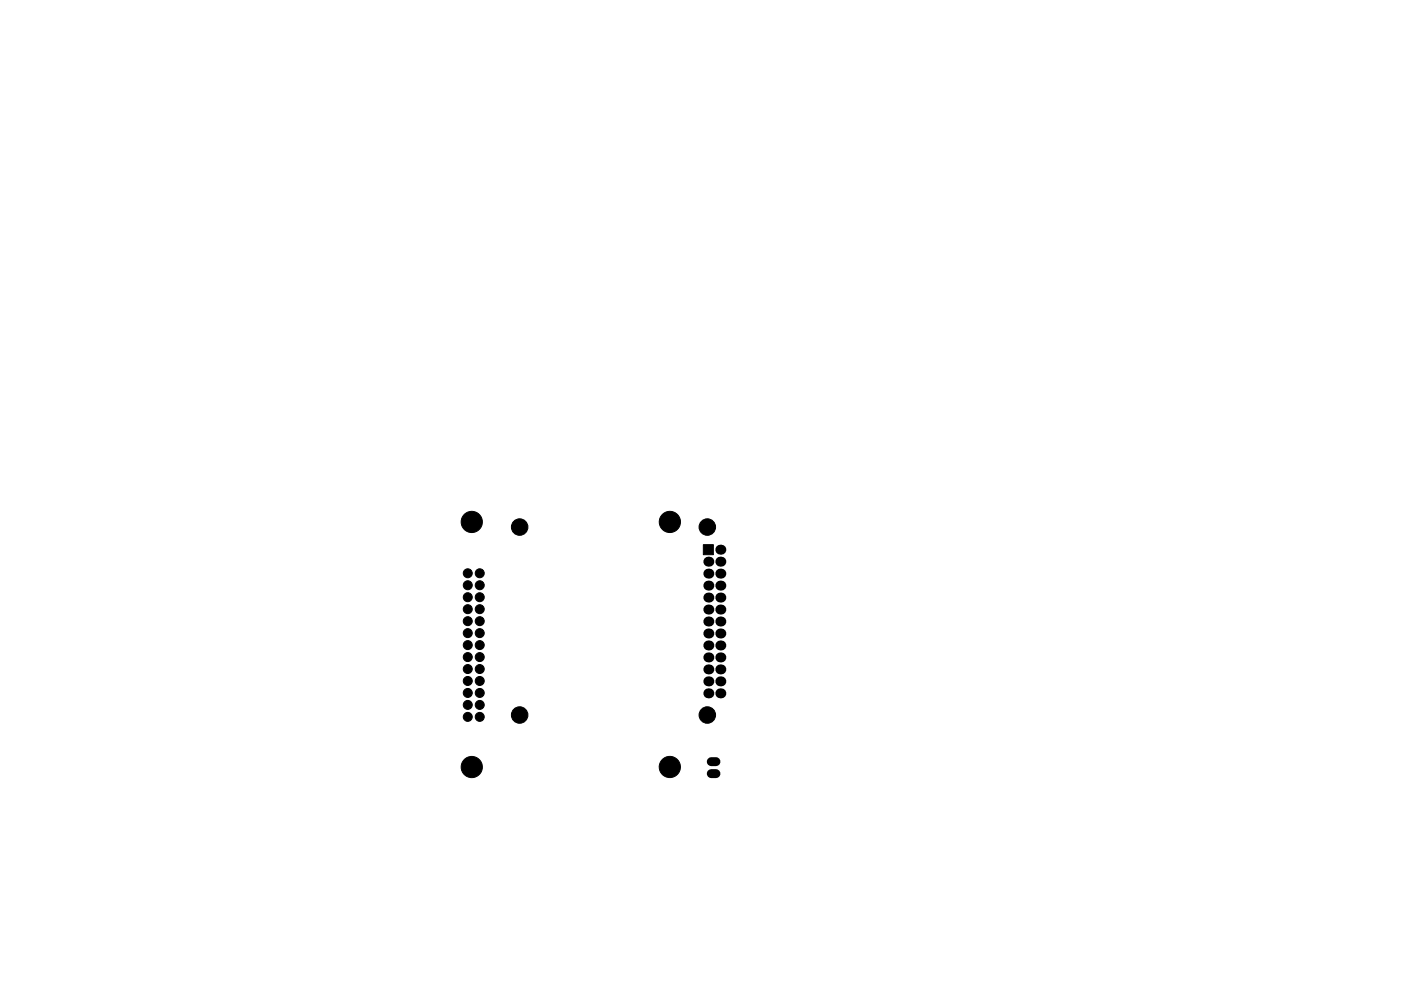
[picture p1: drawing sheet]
<svg xmlns="http://www.w3.org/2000/svg" width="297mm" height="210mm" viewBox="0 0 297 210" stroke-linecap="round" stroke-linejoin="round" font-family="sans-serif">
<g fill="#000" stroke="#000" stroke-width=".21">
<path d="M149.1 115.6h2.1v2.1h-2.1z"/>
<circle cx="100" cy="110.7" r="2.25"/>
<circle cx="110.2" cy="111.8" r="1.75"/>
<circle cx="142" cy="110.7" r="2.25"/>
<circle cx="150" cy="111.8" r="1.75"/>
<circle cx="99.2" cy="129.2" r=".95"/>
<circle cx="99.2" cy="136.9" r=".95"/>
<circle cx="99.2" cy="134.3" r=".95"/>
<circle cx="99.2" cy="131.8" r=".95"/>
<circle cx="99.2" cy="139.4" r=".95"/>
<circle cx="99.2" cy="126.7" r=".95"/>
<circle cx="99.2" cy="124.2" r=".95"/>
<circle cx="99.2" cy="121.6" r=".95"/>
<circle cx="101.7" cy="134.3" r=".95"/>
<circle cx="101.7" cy="139.4" r=".95"/>
<circle cx="101.7" cy="129.2" r=".95"/>
<circle cx="101.7" cy="131.8" r=".95"/>
<circle cx="101.7" cy="136.9" r=".95"/>
<circle cx="101.7" cy="126.7" r=".95"/>
<circle cx="101.7" cy="124.2" r=".95"/>
<circle cx="101.7" cy="121.6" r=".95"/>
<circle cx="99.2" cy="141.9" r=".95"/>
<circle cx="99.2" cy="152.1" r=".95"/>
<circle cx="99.2" cy="149.6" r=".95"/>
<circle cx="99.2" cy="147" r=".95"/>
<circle cx="99.2" cy="144.5" r=".95"/>
<circle cx="101.7" cy="141.9" r=".95"/>
<circle cx="101.7" cy="149.6" r=".95"/>
<circle cx="101.7" cy="152.1" r=".95"/>
<circle cx="101.7" cy="144.5" r=".95"/>
<circle cx="101.7" cy="147" r=".95"/>
<circle cx="110.2" cy="151.7" r="1.75"/>
<circle cx="150" cy="151.7" r="1.75"/>
<circle cx="100" cy="162.7" r="2.25"/>
<circle cx="142" cy="162.7" r="2.25"/>
</g>
<g fill="#000">
<circle cx="150.2" cy="119.2" r="1.06"/>
<circle cx="152.7" cy="119.2" r="1.06"/>
<circle cx="152.7" cy="116.6" r="1.06"/>
<circle cx="150.2" cy="136.9" r="1.06"/>
<circle cx="150.2" cy="139.5" r="1.06"/>
<circle cx="150.2" cy="121.7" r="1.06"/>
<circle cx="150.2" cy="126.8" r="1.06"/>
<circle cx="150.2" cy="131.9" r="1.06"/>
<circle cx="150.2" cy="134.4" r="1.06"/>
<circle cx="150.2" cy="124.2" r="1.06"/>
<circle cx="150.2" cy="129.3" r="1.06"/>
<circle cx="152.7" cy="134.4" r="1.06"/>
<circle cx="152.7" cy="139.5" r="1.06"/>
<circle cx="152.7" cy="131.9" r="1.06"/>
<circle cx="152.7" cy="136.9" r="1.06"/>
<circle cx="152.7" cy="126.8" r="1.06"/>
<circle cx="152.7" cy="129.3" r="1.06"/>
<circle cx="152.7" cy="121.7" r="1.06"/>
<circle cx="152.7" cy="124.2" r="1.06"/>
<circle cx="150.2" cy="147.1" r="1.06"/>
<circle cx="150.2" cy="142" r="1.06"/>
<circle cx="150.2" cy="144.6" r="1.06"/>
<circle cx="152.7" cy="142" r="1.06"/>
<circle cx="152.7" cy="144.6" r="1.06"/>
<circle cx="152.7" cy="147.1" r="1.06"/>
</g>
<path d="M150.8 164.1h1M150.8 161.6h1" fill="none" stroke="#000" stroke-width="1.9"/>
</svg>
